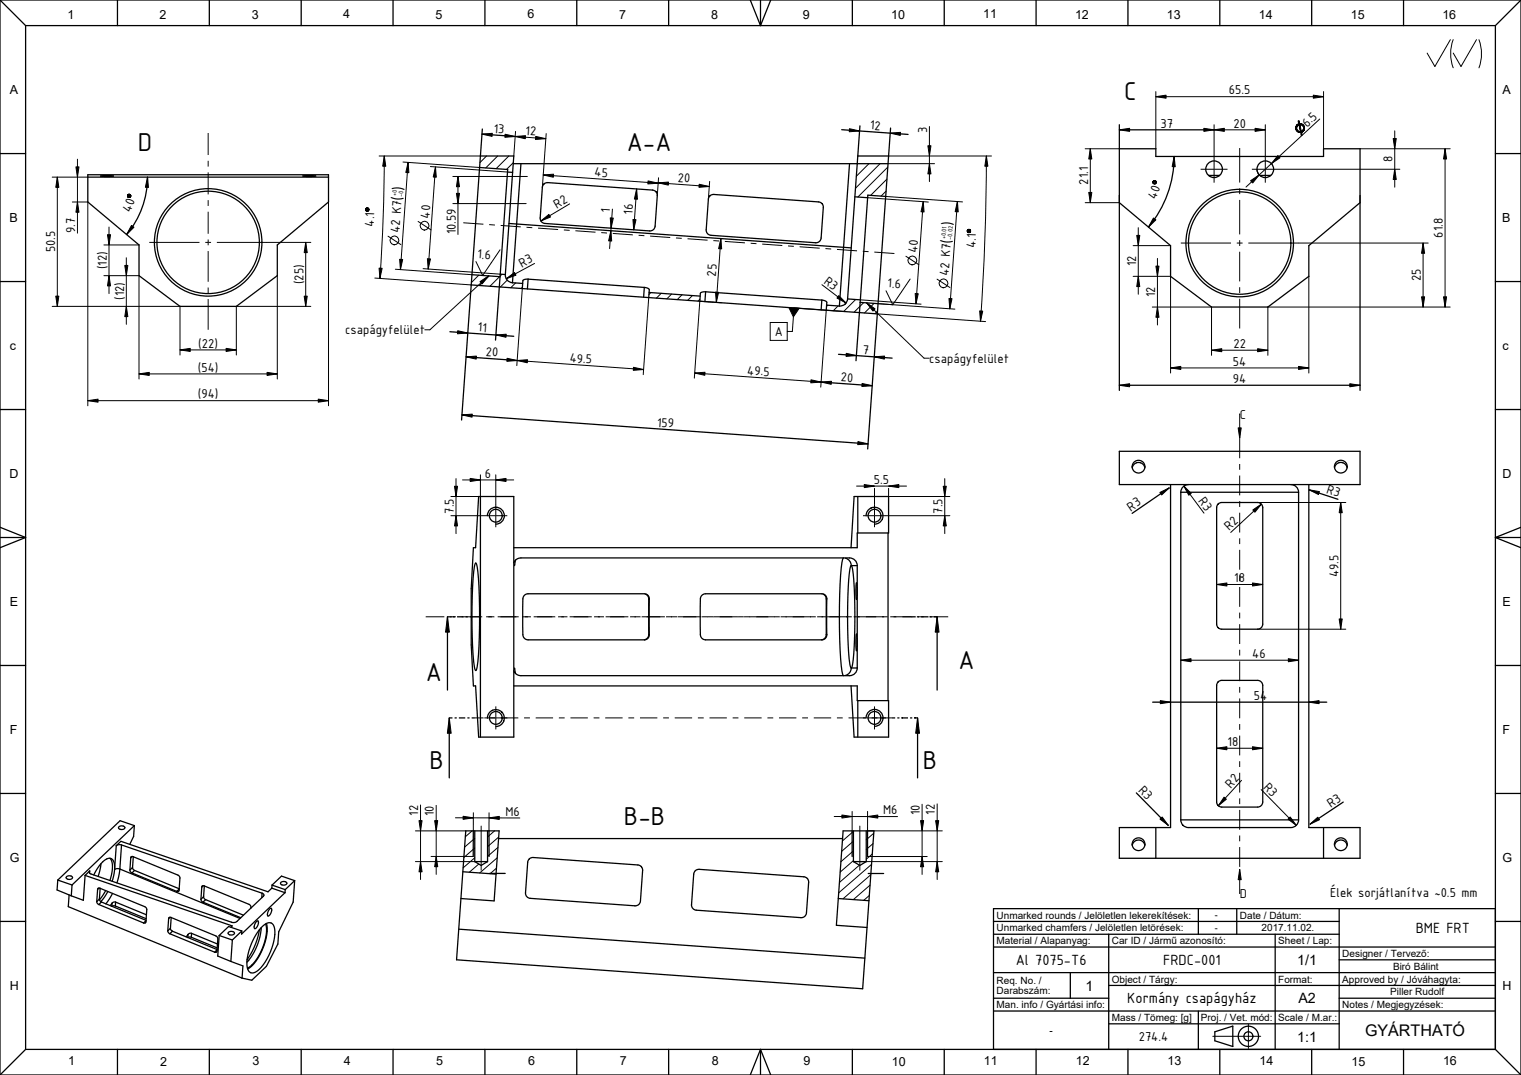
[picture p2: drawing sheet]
<svg xmlns="http://www.w3.org/2000/svg" width="594mm" height="420mm" viewBox="0 0 594 420" stroke-linecap="round" stroke-linejoin="round" font-family="sans-serif">
<defs><g id="words">
<g font-size="10.9">
<text x="439.1" y="39">C</text>
<text x="53.9" y="59.1">D</text>
<text x="244.8" y="59">A-A</text>
<text x="374.3" y="261.2">A</text>
<text x="166.3" y="266.1">A</text>
<text x="167.8" y="300.4">B</text>
<text x="360.4" y="300.4">B</text>
<text x="243.7" y="322.3">B-B</text>
</g>
<g font-size="6.5">
<text x="157.2" y="78.6" transform="rotate(-86 157.2 78.6)">( )</text>
<text x="372.2" y="88.3" transform="rotate(-86 372.2 88.3)">)</text>
<text x="371.7" y="95.4" transform="rotate(-86 371.7 95.4)">(</text>
</g>
<text font-size="6.3" x="533.1" y="404.8">GYÁRTHATÓ</text>
<g font-size="6.2">
<text x="552.9" y="364.5">BME FRT</text>
<text x="396.7" y="377">Al 7075-T6</text>
<text x="454.3" y="377">FRDC-001</text>
<text x="440.2" y="392">Kormány csapágyház</text>
</g>
<g font-size="5.6">
<text x="506.6" y="377">1/1</text>
<text x="423.9" y="387">1</text>
<text x="507.1" y="392">A2</text>
<text x="506.6" y="407">1:1</text>
</g>
<g font-size="5.4">
<text x="479.9" y="36.9">65.5</text>
<text x="192.7" y="51.8" transform="rotate(4 192.7 51.8)">13</text>
<text x="205.2" y="52.7" transform="rotate(4 205.2 52.7)">12</text>
<text x="339.6" y="50.6" transform="rotate(4 339.6 50.6)">12</text>
<text x="362.1" y="51.9" transform="rotate(-90 362.1 51.9)">3</text>
<text x="453.2" y="49.9">37</text>
<text x="481.7" y="49.9">20</text>
<text x="510.4" y="49.9" transform="rotate(-43 510.4 49.9)">6.5</text>
<text x="543.8" y="63.3" transform="rotate(-90 543.8 63.3)">8</text>
<text x="232" y="68.9" transform="rotate(4 232 68.9)">45</text>
<text x="264.6" y="71.1" transform="rotate(4 264.6 71.1)">20</text>
<text x="424.9" y="72.2" transform="rotate(-90 424.9 72.2)">21.1</text>
<text x="451.4" y="78" transform="rotate(-70 451.4 78)">40</text>
<text x="51" y="83.3" transform="rotate(-70 51 83.3)">40</text>
<text x="217.5" y="81.6" transform="rotate(-31 217.5 81.6)">R2</text>
<text x="238.2" y="83.4" transform="rotate(-86 238.2 83.4)">1</text>
<text x="247" y="83.8" transform="rotate(-86 247 83.8)">16</text>
<text x="146" y="88.5" transform="rotate(-88 146 88.5)">4.1</text>
<text x="167.8" y="85.4" transform="rotate(-86 167.8 85.4)">40</text>
<text x="29.4" y="91.1" transform="rotate(-90 29.4 91.1)">9.7</text>
<text x="156" y="91.1" transform="rotate(-86 156 91.1)">42 K7</text>
<text x="178" y="91.6" transform="rotate(-90 178 91.6)">10.59</text>
<text x="563.5" y="92.9" transform="rotate(-90 563.5 92.9)">61.8</text>
<text x="21.5" y="98.6" transform="rotate(-90 21.5 98.6)">50.5</text>
<text x="186.4" y="100.9" transform="rotate(4 186.4 100.9)">1.6</text>
<text x="358.2" y="99" transform="rotate(-86 358.2 99)">40</text>
<text x="381" y="96.9" transform="rotate(-88 381 96.9)">4.1</text>
<text x="41.7" y="105.2" transform="rotate(-90 41.7 105.2)">(12)</text>
<text x="203.7" y="104.6" transform="rotate(-28 203.7 104.6)">R3</text>
<text x="370.4" y="107.9" transform="rotate(-86 370.4 107.9)">42 K7</text>
<text x="443.7" y="104.1" transform="rotate(-90 443.7 104.1)">12</text>
<text x="118.5" y="111.1" transform="rotate(-90 118.5 111.1)">(25)</text>
<text x="279.6" y="108.1" transform="rotate(-86 279.6 108.1)">25</text>
<text x="321.5" y="110.5" transform="rotate(37 321.5 110.5)">R3</text>
<text x="346.5" y="112.3" transform="rotate(4 346.5 112.3)">1.6</text>
<text x="554.9" y="109.9" transform="rotate(-90 554.9 109.9)">25</text>
<text x="48.5" y="117.2" transform="rotate(-90 48.5 117.2)">(12)</text>
<text x="451.1" y="116.1" transform="rotate(-90 451.1 116.1)">12</text>
<text x="134.8" y="130.6">csapágyfelület</text>
<text x="186.5" y="129.5" transform="rotate(4 186.5 129.5)">11</text>
<text x="302.5" y="131.2">A</text>
<text x="77.4" y="135.8">(22)</text>
<text x="481.7" y="136">22</text>
<text x="189.6" y="139.1" transform="rotate(4 189.6 139.1)">20</text>
<text x="222.4" y="141.4" transform="rotate(4 222.4 141.4)">49.5</text>
<text x="336.8" y="138.2" transform="rotate(4 336.8 138.2)">7</text>
<text x="362.9" y="141.7">csapágyfelület</text>
<text x="481.5" y="142.9">54</text>
<text x="77.3" y="145.2">(54)</text>
<text x="291.7" y="146.3" transform="rotate(4 291.7 146.3)">49.5</text>
<text x="328.3" y="148.9" transform="rotate(4 328.3 148.9)">20</text>
<text x="481.5" y="149.6">94</text>
<text x="77.3" y="155.7">(94)</text>
<text x="256.5" y="166.7" transform="rotate(4 256.5 166.7)">159</text>
<text x="484.2" y="163.5">C</text>
<text x="189.4" y="186.6">6</text>
<text x="341.3" y="189">5.5</text>
<text x="467.8" y="195.8" transform="rotate(53 467.8 195.8)">R3</text>
<text x="517.8" y="192.6" transform="rotate(18 517.8 192.6)">R3</text>
<text x="177.2" y="200.7" transform="rotate(-90 177.2 200.7)">7.5</text>
<text x="368.1" y="200.7" transform="rotate(-90 368.1 200.7)">7.5</text>
<text x="441.6" y="199.9" transform="rotate(-34 441.6 199.9)">R3</text>
<text x="480" y="207.4" transform="rotate(-43 480 207.4)">R2</text>
<text x="482" y="227.5">18</text>
<text x="522.7" y="225.4" transform="rotate(-90 522.7 225.4)">49.5</text>
<text x="489" y="257.1">46</text>
<text x="489.6" y="273.5">54</text>
<text x="479.4" y="291.5">18</text>
<text x="444.4" y="309.2" transform="rotate(45 444.4 309.2)">R3</text>
<text x="480.7" y="308.2" transform="rotate(-48 480.7 308.2)">R2</text>
<text x="493.1" y="307.9" transform="rotate(46 493.1 307.9)">R3</text>
<text x="519.7" y="315.5" transform="rotate(-34 519.7 315.5)">R3</text>
<text x="163.4" y="318.7" transform="rotate(-90 163.4 318.7)">12</text>
<text x="169.5" y="318.9" transform="rotate(-90 169.5 318.9)">10</text>
<text x="197.4" y="318.7">M6</text>
<text x="344.9" y="318.2">M6</text>
<text x="359.2" y="318.4" transform="rotate(-90 359.2 318.4)">10</text>
<text x="365.1" y="318.3" transform="rotate(-90 365.1 318.3)">12</text>
<text x="484.2" y="350.8">D</text>
<text x="519.5" y="350.5">Élek sorjátlanítva ~0.5 mm</text>
<text x="444.7" y="406.8">274.4</text>
</g>
<g font-size="4.9">
<text x="26.3" y="7.3">1</text>
<text x="62.3" y="7.3">2</text>
<text x="98.3" y="7.2">3</text>
<text x="134" y="7.2">4</text>
<text x="170.1" y="7.3">5</text>
<text x="206" y="7.2">6</text>
<text x="241.8" y="7.3">7</text>
<text x="277.7" y="7.2">8</text>
<text x="313.6" y="7.2">9</text>
<text x="348" y="7.3">10</text>
<text x="384" y="7.2">11</text>
<text x="419.8" y="7.3">12</text>
<text x="455.7" y="7.3">13</text>
<text x="491.6" y="7.3">14</text>
<text x="527.5" y="7.3">15</text>
<text x="563.3" y="7.3">16</text>
<text x="3.8" y="36.9">A</text>
<text x="586.8" y="36.8">A</text>
<text x="3.6" y="86.9">B</text>
<text x="586.6" y="86.8">B</text>
<text x="3.8" y="136.8">c</text>
<text x="586.7" y="136.7">c</text>
<text x="3.8" y="186.7">D</text>
<text x="586.7" y="186.6">D</text>
<text x="3.8" y="236.7">E</text>
<text x="586.7" y="236.6">E</text>
<text x="3.8" y="286.7">F</text>
<text x="586.7" y="286.6">F</text>
<text x="3.8" y="336.7">G</text>
<text x="586.8" y="336.6">G</text>
<text x="3.8" y="386.8">H</text>
<text x="586.8" y="386.7">H</text>
<text x="26.6" y="416.3">1</text>
<text x="62.6" y="416.3">2</text>
<text x="98.6" y="416.2">3</text>
<text x="134.3" y="416.1">4</text>
<text x="170.3" y="416.3">5</text>
<text x="206.3" y="416.2">6</text>
<text x="242.1" y="416.3">7</text>
<text x="278" y="416.2">8</text>
<text x="313.8" y="416.2">9</text>
<text x="348.3" y="416.3">10</text>
<text x="384.3" y="416.2">11</text>
<text x="420.1" y="416.3">12</text>
<text x="456" y="416.3">13</text>
<text x="491.9" y="416.3">14</text>
<text x="527.8" y="416.3">15</text>
<text x="563.6" y="416.3">16</text>
</g>
<g font-size="3.9">
<text x="389.2" y="358.9">Unmarked rounds / Jelöletlen lekerekítések:</text>
<text x="484.2" y="358.9">Date / Dátum:</text>
<text x="389.2" y="363.9">Unmarked chamfers / Jelöletlen letörések:</text>
<text x="492.7" y="363.9">2017.11.02.</text>
<text x="389.2" y="368.9">Material / Alapanyag:</text>
<text x="434.2" y="368.9">Car ID / Jármű azonosító:</text>
<text x="499.2" y="368.9">Sheet / Lap:</text>
<text x="524.2" y="373.9">Designer / Tervező:</text>
<text x="434.2" y="383.9">Object / Tárgy:</text>
<text x="499.2" y="383.9">Format:</text>
<text x="524.2" y="383.9">Approved by / Jóváhagyta:</text>
<text x="544.1" y="378.9">Biró Bálint</text>
<text x="389.2" y="384.3">Req. No. /</text>
<text x="389.2" y="388.5">Darabszám:</text>
<text x="543" y="388.9">Piller Rudolf</text>
<text x="389.2" y="393.9">Man. info / Gyártási info:</text>
<text x="524.2" y="393.9">Notes / Megjegyzések:</text>
<text x="434.2" y="398.9">Mass / Tömeg: [g]</text>
<text x="469" y="398.9">Proj. / Vet. mód:</text>
<text x="499.2" y="398.9">Scale / M.ar.:</text>
<text x="409.8" y="403.9">-</text>
</g>
<g font-size="3.5">
<text x="474.4" y="358.8">-</text>
<text x="474.4" y="363.8">-</text>
</g>
<g font-size="2.7">
<text x="154.9" y="76.8" transform="rotate(-86 154.9 76.8)">+0</text>
<text x="157.4" y="76.9" transform="rotate(-86 157.4 76.9)">-0</text>
<text x="369.3" y="93.5" transform="rotate(-86 369.3 93.5)">+0.01</text>
<text x="371.8" y="93.7" transform="rotate(-86 371.8 93.7)">-0.02</text>
</g>
</g></defs>
<g fill="#000">
<path d="M187.5 110.1l3.3-2.3-2.5 3.1zM338.4 118.3l3.3 2.4-.8 .8zM483.5 167.2h1.2l-.6 4zM453 192.4l3.6-1.8-2.9 2.8zM511.3 191.4l4 .7-.4 1.1zM174.7 241l.8 6h-1.5zM366 241l.7 6h-1.5zM453.1 273.7l4 .6-4 .6zM511.1 274.3l4-.6v1.2zM175.5 280.5l.7 6h-1.5zM358.3 280.5l.8 6h-1.5zM453 320l.9-.8 2.3 3.3z"/>
<path d="M484.1 339.7l.6 4h-1.2zM511.6 322l3-2.7 .7 1z"/>
</g>
<g fill="none" stroke="#000" stroke-width=".39">
<path d="M566.4 15.5l-6 10.5-3.1-5.3M567.5 15.5a15.6 15.6 0 0 0 0 11M576.6 15.5l-6 10.5-3.1-5.3M577.6 15.5a15.6 15.6 0 0 1 0 11M190 60.9l-2.6 2.6M194.4 60.9l-4.7 4.7M198.7 60.9l-4.9 5M200.5 63.5l-2.7 2.7M335 63.9l-.2 .3M339.4 63.9l-5 5M343.7 63.9l-9.6 9.7M346 74.7l-1.9 1.9"/>
<path d="M346.4 70l-6.4 6.3M346.7 65.3l-11.7 11.7M187 107.5l-2.9 2.9M187.5 110.1l3.3-2.3-2.5 3.1zM190.8 107.8l-22.9 21.1h-2M191 107.8l-3.7 3.8M195.1 108.1l-3.8 3.7M196 107.2l-.7 .7M198.1 109.5l-2.7 2.6M201.3 110.5l-1.8 1.9M204 112.2l-.5 .5M254.2 114.3l-.8 .7"/>
<path d="M258.2 114.6l-1.8 1.9M262.3 114.9l-1.9 1.9M266.3 115.2l-1.8 1.9M270.4 115.5l-1.9 1.8M273.4 116.9l-.8 .7M323.2 119.2l-.4 .5M327.3 119.5l-1.9 1.9M334.2 117l-4.7 4.7M337.3 118.2l-3.8 3.8M338.4 118.3l3.3 2.4-.8 .8zM338.4 118.3l22.5 21.6h2M341.4 118.5l-3.8 3.8"/>
<path d="M342.7 121.5l-1 1.1M483.5 167.2h1.2l-.6 4zM484.1 161.8v9.4M484.1 161.8h.1M453 192.4l3.6-1.8-2.9 2.8zM511.3 191.4l4 .7-.4 1.1zM174.7 241l.8 6h-1.5zM184.7 241h3.6M190.7 241h2.4M195.5 241h7.1M205 241h2.3M209.7 241h7.2"/>
<path d="M219.2 241h2.4M224 241h7.1M233.5 241h2.4M238.3 241h7.1M247.8 241h2.3M252.5 241h7.2M262 241h2.4M266.8 241h7.1M276.3 241h2.4M281.1 241h7.1M290.6 241h2.4M295.3 241h7.2"/>
<path d="M304.8 241h2.4M309.6 241h7.1M319.1 241h2.4M323.9 241h7.1M333.4 241h2.4M338.1 241h7.2M347.7 241h2.3M352.4 241h3.6M366 241l.7 6h-1.5zM453.1 273.7l4 .6-4 .6zM511.1 274.3l4-.6v1.2zM175.5 280.5l.7 6h-1.5z"/>
<path d="M185.5 280.5h3.3M191.1 280.5h2.3M195.6 280.5h.1M195.6 280.5h6.8M204.7 280.5h2.2M209.2 280.5h6.8M218.3 280.5h2.2M222.8 280.5h6.8M231.8 280.5h2.3M236.4 280.5h6.7M245.4 280.5h2.3M249.9 280.5h6.8"/>
<path d="M259 280.5h2.2M263.5 280.5h6.8M272.6 280.5h2.2M277.1 280.5h6.8M286.1 280.5h2.3M290.7 280.5h6.7M299.7 280.5h2.3M304.2 280.5h6.8M313.3 280.5h2.2M317.8 280.5h6.8M326.9 280.5h2.2M331.4 280.5h6.8"/>
<path d="M340.4 280.5h2.3M345 280.5h3.3M358.3 280.5l.8 6h-1.5zM184.4 324.6l-2.7 2.3M185.4 327.5l-4 3.5M185.4 331.3l-4.2 3.7M185.4 335.1l-4.5 4M187 337.6l-3.7 3.2M193.1 324.6l-2.7 2.4M193.9 339.2l-2.5 2.2M194.2 335.1l-6.9 6M194.5 331.1l-4.1 3.5"/>
<path d="M194.8 327l-4.4 3.8M333.3 324.8l-4.3 3.8M333.3 328.6l-4.6 4M333.3 332.4l-4.9 4.3M333.3 336.2l-5.2 4.5M335.6 338l-7.8 6.8M340.4 337.7l-12.9 11.1M340.7 333.7l-2.4 2M340.9 329.6l-2.6 2.3M341.2 325.6l-2.9 2.5M453 320l.9-.8 2.3 3.3zM484.1 339.7l.6 4h-1.2z"/>
<path d="M484.1 339.7v9.3M511.6 322l3-2.7 .7 1zM339.5 349.9l-2.2 1.9M339.8 345.8l-6.5 5.7M340.1 341.8l-10.9 9.4M484.1 349h.1M473.6 404.9h18.8M487.5 400.1v9.6"/>
</g>
<g fill="none" stroke="#000" stroke-width=".5">
<path d="M0 0v420M0 0l10 10M0 0h594M10 10v400M10 10h574M45.9 0v10M81.7 0v10M117.6 0v10M153.5 0v10M189.4 0v10M225.3 0v10M261.1 0v10"/>
<path d="M293 0l4 10M297 0v10M301 0l-4 10M332.9 0v10M368.8 0v10M404.6 0v10M440.5 0v10M476.4 0v10M512.3 0v10M548.1 0v10M584 10v400M594 0l-10 10"/>
<path d="M594 0v420M437.1 58.1h14.3v3h65.5v-3h14.2M0 60h10M34.3 78.9l20 16.8v12l16 12h22l16-12v-12l20-16.8M187.3 65.4l11 .8-3 41.9-11-.8M198.2 67.2l2 .2M331.8 63.9h15M333.9 76.9l4.9 .3M345.9 76.7l-7-.4-3 41.8 7 .5M437.1 79.2l20 16.8v12l16 12h22l16-12v-12l20-16.8M584 60h10M201.8 87.5l-1.7 23"/>
<path d="M329.4 96.6l-1.6 23M0 110h10M195.4 107.1l1.9 .2M197.3 107.3a3 3 0 0 0 2.8 3.2M197.3 107.3l3.4-46.4h-13.1l-3.6 50.4 158.6 11.3 4.4-61.7h-12l-4 55.9M200.1 110.5l4 .2M204.2 109.7l-.2 3M206.2 109.1l-.2 3.8M251.6 112.3l-.2 3.8M253.5 114.3l19.9 1.4M253.6 113.2l-.3 3.1M273.5 114.6l-.2 3.1"/>
<path d="M275.6 114l-.3 3.8M321 117.2l-.3 3.9M322.8 119.2l5 .4M322.9 118.1l-.2 3.1M331 116.8a3 3 0 0 1-3.2 2.8M331 116.8l5 .3M584 110h10M0 160h10M584 160h10M186.9 194l-1.2 20h-.8l-.9 16v22l.9 16h.8l1.2 20M333.6 194l-1.2 20M335 194v14.2"/>
<path d="M347 194v14.2h-12.2v5.8h-134.1M456.6 190.6l-14.5 10M457.1 189.3v134h-20M511.1 189.3v134h20M511.3 191.4l11.2 3.7M0 206l10 4M0 210h10M10 210l-10 4M331.8 218a3 3 0 0 1 3 3M346.8 208.2v65.5M584 210h10M584 210l10 4"/>
<path d="M594 206l-10 4M252.1 232.1l.9 .8 .3 1.1M253.3 234v14M253.3 234h.3M321.4 232.1l.9 .8 .4 1.1M322.7 234h.2M322.7 234v14M332.4 221h2.4M334.8 221v40M0 260h10M176 241h.1M176 241h-1.3v28.6"/>
<path d="M176.8 241h.9M178.5 241h2.5M181.8 241h.9M183.5 241h1.2M253.3 248l-.4 1.3-1.3 .7M253.3 248h.3M322.7 248l-.5 1.3-1.3 .7M322.7 248h.2M356 241h1.2M357.2 241h.1M358.1 241h.8M359.7 241h2.5"/>
<path d="M362.2 241h.1M363.1 241h.8M364.7 241h1.3v28.6M584 260h10M200.7 268h134.1v5.7h12.2v14.3M332.4 268l1.2 20M332.4 261h2.4M334.8 261a3 3 0 0 1-3 3M335 273.7v14.3M450.1 274.3h68M176.7 280.5h-1.2v23.4M177.5 280.5h.9"/>
<path d="M179.2 280.5h2.5M182.5 280.5h.9M184.2 280.5h1.3M348.3 280.5h1.3M350.4 280.5h.9M352.1 280.5h.1M352.1 280.5h2.5M355.4 280.5h.9M357.1 280.5h.1M357.1 280.5h1.2v23.4M0 310h10M443.8 309.8l12.4 12.7"/>
<path d="M524.6 313.4l-13 8.6M584 310h10M47.2 328.7l57.5 19.7 1.5-1.4M52.2 326.8l-1.5 3.1M185.4 336.6l2.5 1.5 2.5-1.5M185.4 324.6v12M185.4 336.6h5M190.4 324.6v12M194.7 327.6h134.4M333.3 336.6l2.5 1.5 2.5-1.5M333.3 324.6v12M333.3 336.6h5"/>
<path d="M338.3 324.6v12M437.1 335.3h94M451.4 323.3v12M461.1 320.3a3 3 0 0 0 3 3h40a3 3 0 0 0 3-3M516.9 323.3v12M0 360h10M27 349.6l-.3 4.6 67.8 27.9M27.8 350l4.7 1.7 .7-9.7 57.5 19.8-.6 .5M43.8 352.9l-.1 1.2M45 354l-1.3 .1M45 354l12.1 4.9M45.2 352.5l-.2 1.5"/>
<path d="M102.3 349l.7 .5-.1 .7-10.5 9.9-.9 .3-1.1-.1M106.2 347l5.1 1.8M106.2 345.8v1.2M106.2 345.8l5.2 1.8M109.9 342.3l-3.7 3.5M111.3 348.8l-17 16.1 .1-1.2M111.4 347.6l-.1 1.2M114.5 352.4l-5.7 11.7-.3 4.7-4.5 8.7-5.7 5.5-3.8-.9M115.1 344.1l-3.7 3.5M180 351.1l13 .9 1.9-27.4h-13l-3.6 50.4 158.6 11.3 4.4-61.7h-12l-2.7 36.9 12 .9M180.8 340.6l12.9 .9M327.4 351.1l12 .8"/>
<path d="M468 355v10M483 355v10M523 355v55M584 355h-196v55M584 360h10M73.4 365.1v1.2l1.3-.1M74.7 366.2l10.1 4.1M74.8 364.7l-.1 1.5M90.2 375.6l4.7 1.8-.4 4.7M94.4 363.7l-5.1-1.7-3.7 3.5M94.4 363.7l-3.7 3.6M179.2 363l158.6 11.3"/>
<path d="M388 370h196M388 365h135M388 360h135M433 365v45M498 365v45M523 375h61M388 395h196M388 390h45M388 380h196M418 380v10M433 385h151M468 395v15"/>
<path d="M523 390h61M0 420h594M10 410h574M10 410l-10 10M45.9 410v10M81.7 410v10M117.6 410v10M153.5 410v10M189.4 410v10M225.3 410v10M261.1 410v10M297 410l4 10"/>
<path d="M297 410v10M297 410l-4 10M332.9 410v10M368.8 410v10M404.6 410v10M433 400h90M440.5 410v10M474.4 403.1l7-2.2v8l-7-2.3zM476.4 410v10M512.3 410v10M548.1 410v10M584 410l10 10"/>
<circle cx="487.5" cy="404.9" r="4"/>
<circle cx="487.5" cy="404.9" r="1.76"/>
</g>
<!-- layer: 04_AXIS -->
<g fill="none" stroke="#000" stroke-width=".39">
<path d="M81.3 52v8.6M484.1 57.9v13.4M81.3 62.8v2.3M81.3 67.3v8.6M81.3 78.2v2.3M468.9 66.1h10.5M474.1 60.9v10.5M484.1 73.6v2.2M484.1 78.1v13.5M488.9 66.1h10.5M494.1 60.9v10.5M58.3 94.7h19.6"/>
<path d="M80.2 94.7h2.2M81.3 82.7v8.6M81.3 93.6v2.2M81.3 98.1v12M84.7 94.7h19.6M461.1 95h19.7M483 95h2.3M484.1 93.8v2.3M484.1 98.4v11.6M487.5 95h19.6M81.3 112.3v2.3M81.3 116.9v11.9"/>
<path d="M484.1 112.2v2.3M484.1 116.7v11.6M193.6 197v9M341.5 197v9M189.1 201.5h9M337 201.5h9M193.6 276v9M341.5 276v9M189.1 280.5h9M337 280.5h9M187.9 322.6v17.5M335.8 322.6v17.5"/>
</g>
<!-- layer: AXIS -->
<g fill="none" stroke="#000" stroke-width=".5">
<path d="M437.1 58.1v21.1M531.1 58.1v21.1M34.3 78.9v-10.6h94v10.6M34.3 69.2h94M39.3 68.8h5zM118.3 68.8h5zM331.8 63.9l-2.4 32.7 3 .2M472 68.5h4.3M492 68.5h4.3M204.2 109.7l.6-.5 1.4-.1 45.4 3.2 1.4 .3 .6 .6M273.5 114.6l.6-.4 1.5-.2 45.4 3.2 1.4 .4 .5 .5M437.1 176.3h94v13h-94z"/>
<path d="M186.9 194h13.8v94h-13.8M187.6 194v94M333.6 194h13.4M442.2 182.8a2.5 2.5 0 0 1 2.4-2.1 2.5 2.5 0 0 1 2.5 2.1M475.7 196.9l1.4-.6h14l1.5 .6 .5 1.4v46.1l-.9 1.2-1.1 .2h-14a2 2 0 0 1-2-2v-45.5zM521.2 182.7a2.5 2.5 0 0 1 2.4-2 2.5 2.5 0 0 1 2.5 2M329.4 218l-.3 .4a158.6 158.6 0 0 0-1.2 31.4l.6 10.3 .5 2.9 .4 1M330.2 218.1l1.4 .8 .6 1 .2 1.1M185.7 220.1l.4 .3a176.4 176.4 0 0 1 .5 38l-.5 3.2-.3 .4-.3-.4a176.4 176.4 0 0 1-.5-38.1zM204.8 232.6l1.4-.6h45.6a1.94 1.94 0 0 1 1.8 2v14.1a1.94 1.94 0 0 1-2 1.9h-45.4a2.06 2.06 0 0 1-2-2v-14zM274.1 232.6l1.5-.6h45.5a1.94 1.94 0 0 1 1.8 2v14.1a1.94 1.94 0 0 1-1.9 1.9h-45.5a2.06 2.06 0 0 1-2-2v-14zM332.4 221l.2 .1a106.2 106.2 0 0 1 1.2 23.8l-.2 8.2a20.5 20.5 0 0 1-1 7.8l-.2 .1"/>
<path d="M332.4 221l-.1 .1a106.2 106.2 0 0 0-1.3 23.8l.4 9.2a18.5 18.5 0 0 0 .9 6.8l.1 .1M334.5 227.7l.2 3.3-.2 3.2-.2-3.2zM334.5 247.7l.2 3.3-.2 3.2-.2-3.2zM332.4 261l-.2 1.1-.6 .9-1.4 .9M475.7 266.4l1.4-.6h14l1.5 .6 .5 1.4v46.1l-.9 1.2-1.1 .2h-14a2 2 0 0 1-2-2v-45.5zM333.6 288h13.4M39.4 337.4l-1.1 5M42.9 335.3l.3 .4a8.3 8.3 0 0 1 .2 6.8l-.5 1.5M46.4 323a1.29 1.29 0 0 1 1.4-.4 1.29 1.29 0 0 1 .9 1 1.3 1.3 0 0 1-1.3 .6 1.3 1.3 0 0 1-1.1-1zM52.5 322.6l-5.6-2-24.3 23.2M52.5 322.6l-24.4 23.2M52.5 322.6l-.3 4.2"/>
<path d="M437.1 323.3v12M442.2 330.3a2.5 2.5 0 0 1 2.4-2.1 2.5 2.5 0 0 1 2.5 2.1M461.1 320.3h46M521.2 330.3a2.5 2.5 0 0 1 2.4-2.1 2.5 2.5 0 0 1 2.5 2.1M531.1 323.3v12M22.6 343.8l-.3 3.9 5.5 2.3 .3-4.2M22.6 343.8l5.5 2M26 342.5a1.3 1.3 0 0 1 1.3-.4 1.3 1.3 0 0 1 1 1 1.3 1.3 0 0 1-1.3 .6 1.3 1.3 0 0 1-1.1-1zM41.3 348l-2.4 3.5M43 353.8l.3-.3a1.58 1.58 0 0 1 1.9-1l12 4.9M102.3 349l-.1 1.8M105.2 355.2l.7-.3a2.28 2.28 0 0 1-1.3 2.9 2.28 2.28 0 0 1 .6-2.6z"/>
<path d="M109.7 344.7a1.3 1.3 0 0 1 1.3-.4 1.3 1.3 0 0 1 1 1 1.3 1.3 0 0 1-1.3 .6 1.3 1.3 0 0 1-1.1-1zM109.9 342.3l5.2 1.8-.6 8.3M72.7 366l.3-.3a1.58 1.58 0 0 1 1.8-1l10.1 4.1M85.6 365.5l5.1 1.8-.5 8.3-5.2-2.1zM89.2 364.2a1.29 1.29 0 0 1 1.4-.4 1.29 1.29 0 0 1 .9 1 1.3 1.3 0 0 1-1.3 .6 1.3 1.3 0 0 1-1.1-1zM100.1 360.1l.6-.3a2.28 2.28 0 0 1-1.3 3 2.27 2.27 0 0 1 .7-2.7zM101.3 363.3a27.8 27.8 0 0 1-4.8 11.6M102 362.5a22 22 0 0 1-5.5 13.4l-.1 .1M102.6 361.8a2.62 2.62 0 0 1 4-.6l.6 1.4a21.4 21.4 0 0 1-6.8 16.8 2.25 2.25 0 0 1-2.7 .5 2.25 2.25 0 0 1-1.2-2.4 22 22 0 0 1 6.1-15.7zM103.7 361a14.2 14.2 0 0 1-1.4 9.9 13.5 13.5 0 0 1-5.1 7.1l-.6 .2M104.1 360.8v.3a15.4 15.4 0 0 1-1.7 10.2 15.9 15.9 0 0 1-5.7 7.3"/>
<circle cx="474.1" cy="66.1" r="3.3"/>
<circle cx="494.1" cy="66.1" r="3.3"/>
<circle cx="81.3" cy="94.7" r="20"/>
<circle cx="81.3" cy="94.7" r="21"/>
<circle cx="484.1" cy="95" r="21"/>
<circle cx="484.1" cy="95" r="20"/>
<circle cx="444.6" cy="182.3" r="2.5"/>
<circle cx="523.6" cy="182.3" r="2.5"/>
<circle cx="193.6" cy="201.5" r="2.5"/>
<circle cx="341.5" cy="201.5" r="2.5"/>
<circle cx="193.6" cy="280.5" r="2.5"/>
<circle cx="341.5" cy="280.5" r="2.5"/>
<circle cx="444.6" cy="329.8" r="2.5"/>
<circle cx="523.6" cy="329.8" r="2.5"/>
</g>
<g fill="none" stroke="#000" stroke-width=".39">
<path d="M180.9 87l7.9 .6M191 87.8l2.3 .1M195.5 88.1l7.9 .5M205.6 88.8l2.3 .2M210.1 89.1l7.9 .6M220.2 89.8l2.3 .2M224.7 90.2l7.9 .5M234.8 90.9l2.3 .1M239.3 91.2l7.8 .6M249.4 91.9l2.3 .2M253.9 92.2l7.8 .6M264 93l2.2 .1"/>
<path d="M268.5 93.3l7.8 .5M278.6 94l2.2 .2M283.1 94.3l7.8 .6M293.2 95l2.2 .2M297.7 95.4l7.8 .5M307.8 96.1l2.2 .1M312.3 96.4l7.8 .6M322.4 97.1l2.2 .2M326.9 97.4l7.8 .6M337 98.2l2.2 .1M341.5 98.5l7.8 .5"/>
</g>
<!-- layer: DEF_AXIS -->
<g fill="none" stroke="#000" stroke-width=".39">
<path d="M484.1 171.3v7.7M484.1 181.3v2.2M484.1 185.8v7.7M484.1 195.8v2.3M484.1 200.3v7.8M484.1 210.3v2.3M484.1 214.8v7.8M484.1 224.8v2.3M484.1 229.3v7.8M484.1 239.3v2.3M166.2 241h7.3M175.8 241h2.2"/>
<path d="M180.3 241h7.3M189.8 241h2.3M194.4 241h7.2M203.9 241h2.3M208.4 241h7.3M218 241h2.2M222.5 241h7.2M232 241h2.3M236.5 241h7.3M246.1 241h2.2M250.6 241h7.3M260.1 241h2.3"/>
<path d="M264.6 241h7.3M274.2 241h2.2M278.7 241h7.3M288.2 241h2.3M292.7 241h7.3M302.3 241h2.2M306.8 241h7.3M316.3 241h2.3M320.8 241h7.3M330.4 241h2.2M334.9 241h7.3M344.4 241h2.3"/>
<path d="M349 241h7.2M358.5 241h2.3M363 241h7.3M484.1 243.9v7.7M484.1 253.9v2.2M484.1 258.4v7.7M484.1 268.4v2.2M484.1 272.9v7.7M484.1 282.9v2.2M484.1 287.4v7.7M484.1 297.4v2.3M484.1 301.9v7.8"/>
<path d="M484.1 311.9v2.3M484.1 316.4v7.8M484.1 326.4v2.3M484.1 330.9v7.8"/>
</g>
<!-- layer: DIMS -->
<g fill="#000">
<path d="M451.4 37.8l4-.6v1.2zM512.9 37.2l4 .6-4 .6zM188.2 52.4l4.1-.3-.1 1.2zM197.2 52.4l4 .9-4 .3zM201.2 53.3l4-.3-.1 1.2zM209.2 53.3l4 .9-4.1 .3zM331.7 50.3l4 .9-4 .3zM347.7 52l4-.3-.1 1.2zM425.8 58.1l.6 4h-1.2zM437.1 50.7l4-.6v1.2zM474.1 50.7l4-.6v1.2zM470.1 50.1l4 .6-4 .6z"/>
<path d="M490.1 50.1l4 .6-4 .6zM506.5 49.5l-.5 .5zM506.4 49.8l-.4 .4zM506.4 50l-.3 .4zM506.4 50.3l-.3 .3zM506.2 49.3l1-.9zM506.4 50.5l-.2 .3zM506.3 49.1l.7-.6zM506.5 50.7l-.2 .3zM506 50.2l.4-.2-.3 .4zM506.4 50.2l-.3 .4zM506.1 50.4l.3-.2-.3 .4z"/>
<path d="M506.6 48.8l-.2 .1zM506.4 49.6l-.4 .6zM506 50l.4-.4-.4 .6zM506.1 50.6l.3-.1-.2 .3zM506.6 50.8l-.1 .4zM506.2 50.8l.3-.1-.2 .3zM506.6 49.3l-.6 .7zM506.9 51.1l-.3 .3zM506.3 51l.3-.2-.1 .4zM506 49.7l1.5-1.4zM506.7 49.2l-.7 .8zM506 49.7l.7-.5-.7 .8z"/>
<path d="M506.7 48.7l-.4 .4zM506.4 48.9l.3-.2-.4 .4zM506.7 51l-.1 .4zM506.5 51.2l.2-.2-.1 .4zM507 51.2l-.2 .3zM506.7 49.2l.8-.9zM506.8 49l.7-.7zM507.1 51.3l-.1 .3zM506.6 51.4l.4-.2zM506.3 49.1l.7-.6-.8 .8zM506.9 48.9l.6-.6zM506.8 51.5l.3-.2z"/>
<path d="M507.5 48.3l-.5 .6zM507.4 51.4l-.2 .3zM506.2 49.3l1-.9-1.1 1.2zM507.3 47.2l.2 1.1-.3 .1zM507.3 51.3l-.1 .4zM507 51.6l.3-.3zM506.9 47.3l.4-.1-.1 1.2zM507.5 48.3l-.4 .5zM507.5 48.3h.2l-.4 .4zM507.3 48.7l.4-.4zM507.6 51.4l-.2 .3zM507.2 48.4l.3-.1-1.4 1.3z"/>
<path d="M506.1 49.6l1.4-1.3-1.5 1.4zM507.2 51.7l.4-.3zM507.3 48.7h.3l.3 2.7zM507.7 51.4l-.1 .4zM507.4 51.7l.3-.3zM507.7 48.3h.2l-.3 .4zM507.9 48.3l-.3 .4zM507.9 48.3l.2 .1-.3 .3zM507.9 51.4l-.3 .4zM507.6 48.7l.6 2.7h-.3zM508.1 48.4h.2l-.4 .3zM508 51.8l1.4-1.2z"/>
<path d="M507.8 48.7l.3-.3zM508.3 51.7l.3 1.1-.4 .1zM507.9 51.4h.3l-.4 .4zM508.2 51.4l-.2 .4zM507.8 51.8l.4-.4zM508.3 48.4l-.2 .3zM508.3 48.4l.2 .1-.3 .3zM509.4 50.6l-1.1 1.1zM508 51.8l.3-.1-.1 1.2zM507.9 48.7l.4-.3zM508.3 51.3l-.3 .5zM508.5 48.5l.2 .1-.3 .2z"/>
<path d="M508.5 51.2l-.5 .6zM509.3 50.8l-.8 .8zM508.2 48.8l.3-.3zM508.7 48.6l.2 .1-.4 .2zM508 51.8l.7-.7zM508 51.8l.8-.9zM508.4 48.8l.3-.2zM508.9 48.7l-.1 .4zM508.6 51.5l.6-.5zM508.8 50.9l.6-.6zM508.5 48.9l.4-.2zM509 48.9l.2 .2-.3 .1z"/>
<path d="M509.2 51l-.4 .4zM509.2 51l-.3 .3zM509.5 50.1l-.6 .7zM509.2 49.1l.1 .2-.3 .1zM508.8 49.1l.2-.2zM509.3 49.3l-.2 .3zM509.5 49.9l-.4 .6zM509.4 49.7l-.3 .4zM509.4 49.5l-.3 .4zM508.9 49.2l.3-.1zM508.5 51.6l.7-.6zM509 49.4l.3-.1z"/>
<path d="M508.3 51.7l1-.9zM509.1 49.6l.3-.1zM509.1 49.9l.3-.2zM508.9 50.8l.5-.5zM509.1 50.1l.4-.2zM509.1 50.5l.4-.4zM544.1 54.1h1.2l-.6 4zM564.3 58.1l.6 4h-1.2zM22.4 69.2l.6 4h-1.2zM29.6 65.2h1.2l-.6 4zM30.2 78.9l.6 4h-1.2zM49.9 76.2l-.1 .3z"/>
<path d="M50 76l-.2 .6zM50 76l-.2 .8zM50.2 75.9l-.4 .9zM49.9 76.2l-.1 .4zM50 76.5l-.1 .4zM50.1 76.8v.3zM50.1 76.4l-.2 .5zM50.1 76.6v.5zM50.1 76.7v.4zM50.2 75.9l-.1 .5zM50.2 75.9l-.1 .4zM50.2 75.9v.3z"/>
<path d="M50.2 76.9v.3zM50.3 76.9l.1 .3zM50.3 75.9l-.1 .3zM50.3 75.9v.3zM50.3 75.9l.1 .2zM50.4 76.9v.3zM50.5 75.9l-.1 .2zM50.5 76.9l.1 .3zM50.5 76.9l-.1 .3zM50.6 76.9v.3zM50.5 75.9l.1 .3zM50.7 75.9v.3z"/>
<path d="M50.7 76.8v.3zM50.7 76.8l-.1 .4zM50.9 76.1l-.2 1zM50.8 76.7l-.1 .4zM50.8 76v.4zM50.8 76.6l-.1 .5zM50.8 76v.5zM50.8 76l-.1 .3zM51 76.3l-.1 .7zM50.9 76.1l-.1 .5zM51 76.3l-.3 .8zM51.1 76.4l-.1 .5z"/>
<path d="M51.1 76.4l-.1 .3zM51.1 76.4l-.2 .6zM57.6 69.2l.4 4h-1.2zM150.1 60.9l.6 4h-1.2zM159.4 63.5l.3 4-1.2-.1zM170.1 65.2l.3 4h-1.2zM178.9 68.9l.6 4h-1.2zM178.3 75.5h1.2l-.6 4zM212.2 68.4l4-.3-.1 1.1zM248.6 73.8l.3 4.1-1.2-.1zM253.1 70.7l3.9 .9-4 .3zM257 71.4l4.1-.3-.1 1.2z"/>
<path d="M273 72l4 .9-4 .3zM360.6 78.8l.3 4-1.2-.1zM363 63.9l.6 4h-1.2zM362.4 56.9h1.2l-.6 4zM373.9 78.7l.3 4.1-1.2-.1zM385.2 60.9l.6 4h-1.2zM425.2 75.2h1.2l-.6 4zM450.3 70.8l-.1 .3zM450.5 70.7l-.2 .6zM450.5 70.7l-.2 .8zM450.6 70.6l-.3 .9zM450.3 70.8v.5z"/>
<path d="M450.5 71.2l-.1 .4zM450.5 71.1l-.1 .5zM450.6 71.5l-.1 .2zM450.5 71.3v.4zM450.5 71.4v.3zM450.6 70.6l-.1 .5zM450.6 70.6v.4zM450.6 70.6v.3zM450.7 71.5v.3zM450.8 71.6v.3zM450.8 70.6l-.2 .3zM450.8 70.6l-.1 .2z"/>
<path d="M450.8 70.6v.2zM450.9 71.6l-.1 .3zM450.9 70.6l-.1 .2zM451 71.6v.2zM451 71.6l-.2 .3zM451.1 71.6l-.1 .2zM450.9 70.6l.1 .2zM451.1 70.6v.3zM451.1 71.5l.1 .3zM451.1 71.5l-.1 .3zM451.4 70.8l-.2 1zM451.3 71.3l-.1 .5z"/>
<path d="M451.3 70.7v.3zM451.3 71.2l-.1 .6zM451.3 70.7v.4zM451.3 70.7l-.1 .3zM451.5 70.9l-.2 .8zM451.4 70.8l-.1 .4zM451.5 70.9l-.3 .9zM451.5 71.1l-.1 .5zM451.5 71.1v.3zM451.5 71.1l-.2 .6zM458.5 61.1l.5 4.1-1.2-.1zM488.4 70.6l3.4-2.3-2.6 3.2z"/>
<path d="M499.1 60.8l.8 .9-3.4 2.2zM544.7 66.1l.6 4h-1.2zM42 91.7h1.2l-.6 4zM51.4 88.1l.9 .7-2.9 2.8zM119.4 94.7l.6 4h-1.2zM142.8 81.7v.3zM142.8 81.7v.5zM142.9 81.5l-.1 .7zM142.9 81.5v.8zM143 81.4l-.1 .9zM143 81.9l.1 .5zM143 81.4v.5z"/>
<path d="M143 82l.1 .4zM143.1 82.1l.1 .4zM143 81.4v.4zM143 81.4l.1 .3zM143.1 81.3v.4zM143.2 82.2v.3zM143.1 81.3v.3zM143.1 81.3l.1 .2zM143.3 81.3l-.1 .2zM143.3 82.3l.1 .2zM143.4 82.3l.2 .2zM143.3 81.3l.1 .2z"/>
<path d="M143.4 81.2l.1 .3zM143.5 82.3l.1 .2zM143.6 82.2l.1 .2zM143.6 82.2v.3zM143.6 81.3v.2zM143.6 81.3l.1 .3zM143.7 82.1v.3zM143.8 82l.1 .3zM143.6 81.3l.2 .4zM143.8 81.3v.5zM143.8 81.9l.1 .4zM143.8 81.8l.1 .5z"/>
<path d="M143.8 81.3l.1 1zM143.9 81.4v.9zM143.9 81.4l.1 .8zM144 81.6v.6zM144 81.6v.5zM144 81.6l.1 .3zM211.2 86.3l3.2-2.5 .6 1zM238.6 90.1l.3 4.1-1.2-.1zM238.3 85.1l1.2 .1-.9 3.9zM247.2 85.7l1.2 .1-.9 4zM281.5 93.2l.3 4h-1.2zM377.8 90.1v.3z"/>
<path d="M377.8 90.1v.5zM377.9 89.9l-.1 .7zM377.9 89.9v.8zM378 89.8l-.1 .9zM378 90.2l.1 .6zM378 89.8v.4zM378 90.3l.1 .5zM378.1 90.4l.1 .5zM378 89.8v.3zM378 89.8l.1 .3zM378.1 89.7v.4zM378.1 90.5l.1 .4z"/>
<path d="M378.2 90.6v.3zM378.1 89.7v.3zM378.1 89.7l.1 .2zM378.2 89.6v.3zM378.3 90.6l.1 .3zM378.4 90.6l.2 .3zM378.2 89.6l.2 .3zM378.4 89.6l.1 .3zM378.5 90.6l.1 .3zM378.6 90.6l.1 .2zM378.6 90.6v.3zM378.6 89.6v.3z"/>
<path d="M378.6 89.6l.1 .4zM378.7 90.5v.3zM378.8 90.4v.3zM378.6 89.6l.1 .5zM378.8 89.7v.5zM378.8 90.3v.4zM378.8 90.2v.5zM378.8 89.7v1zM378.9 89.8l-.1 .9zM378.9 89.8l.1 .8zM379 90v.6zM379 90v.4z"/>
<path d="M379 90v.3zM443.9 92h1.2l-.6 4zM450.5 85.2l.9 .7-2.9 2.8zM555.8 95l.6 4h-1.2zM21.8 115.7h1.2l-.6 4zM42.6 107.7l.6 4h-1.2zM49.3 119.7l.6 4h-1.2zM48.7 103.7h1.2l-.6 4zM118.8 115.7h1.2l-.6 4zM148 104.7l1.2 .1-.8 4zM156.1 101.3l1.2 .1-.9 3.9zM166.9 101.1l1.2 .1-.9 3.9z"/>
<path d="M197.7 108.9l3.2-2.4 .6 1zM279.4 114.1l1.2 .1-.9 3.9zM327.6 115.5l2.8 2.9-3.5-1.9zM357.4 114.7h1.2l-.9 4zM444.5 108l.6 4h-1.2zM452 120l.6 4h-1.2zM451.4 104h1.2l-.6 4zM555.2 116h1.2l-.6 4zM563.7 116h1.2l-.6 4zM70.3 136.7l4-.6v1.2zM88.3 136.1l4 .6-4 .6zM182 139.4l4.1-.3-.1 1.2z"/>
<path d="M178.7 129.2l4 .9-4 .3zM193.7 130.9l4-.3-.1 1.2zM330.5 138l3.9 .9-4 .3zM341.4 139.4l4.1-.3-.1 1.2zM370.6 116.6l1.2 .1-.9 3.9zM382.6 121.5l1.2 .1-.9 3.9zM473.1 136.8l4-.6v1.2zM491.1 136.2l4 .6-4 .6zM34.3 156.5l4-.6v1.2zM54.3 146.1l4-.6v1.2zM104.3 145.5l4 .6-4 .6zM124.3 155.9l4 .6-4 .6z"/>
<path d="M198 140l4 .9-4.1 .3zM202 140.9l4-.4-.1 1.2zM247.4 143.5l3.9 .9-4 .3zM271.3 145.7l4-.3-.1 1.2zM320.7 149.3l4-.3-.1 1.2zM316.7 148.4l4 .9-4.1 .3zM336.7 149.8l3.9 .9-4 .3zM437.1 150.5l4-.6v1.2zM457.1 143.7l4-.6v1.2zM507.1 143.1l4 .6-4 .6zM527.1 149.9l4 .6-4 .6zM180.4 162.1l4-.3v1.2z"/>
<path d="M335.1 172.5l3.9 .9-4 .3zM177.5 190h1.2l-.6 4zM183.6 186.9l4 .6-4 .6zM193.6 187.5l4-.6v1.2zM337.5 189.3l4 .6-4 .6zM347 189.9l4-.6v1.2zM368.4 190h1.2l-.6 4zM462.4 189.9l2.8 2.9-.9 .7zM489.3 199.2l3.3-2.2-2.5 3.1zM523.6 196.3l.6 4h-1.2zM178.1 201.5l.6 4h-1.2zM369 201.5l.6 4h-1.2z"/>
<path d="M475.1 228.4l4-.6v1.2zM489.1 227.8l4 .6-4 .6zM461.1 257.9l4-.6v1.2zM503.1 257.3l4 .6-4 .6zM523 241.8h1.2l-.6 4zM475.1 292.3l4-.6v1.2zM489.1 291.7l4 .6-4 .6zM180.9 318.9l4 .6-4 .6zM191 319.5l4-.5v1.2zM328.8 318.4l4 .6-4 .6zM338.8 319l4-.6v1.2zM478 311.4l.9 .9-3.1 2.5z"/>
<path d="M163.6 320.6h1.2l-.6 4zM164.2 336.6l.6 4h-1.2zM169.7 320.6h1.2l-.6 4zM170.3 334.6l.6 4h-1.2zM359.5 320.6h1.2l-.6 4zM360.1 334.6l.6 4h-1.2zM365.4 320.6h1.2l-.6 4zM366 336.6l.6 4h-1.2zM503 320l.9-.8 2.3 3.3z"/>
</g>
<g fill="none" stroke="#000" stroke-width=".39">
<path d="M451.4 37.8l4-.6v1.2zM451.4 35.8v22.3M451.4 37.8h65.5M512.9 37.2l4 .6-4 .6zM516.9 35.8v22.3M188.2 52.4l4.1-.3-.1 1.2zM197.2 52.4l4 .9-4 .3zM201.2 53.3l4-.3-.1 1.2zM201.2 53.3l12 .9M201.3 51.3l-.6 9.6M209.2 53.3l4 .9-4.1 .3zM213.3 52.2l-1.5 21"/>
<path d="M331.7 50.3l4 .9-4 .3zM347.7 52l4-.3-.1 1.2zM362.4 56.9h1.2l-.6 4zM363 49.4v21.5M423.8 58.1h13.3M425.8 58.1l.6 4h-1.2zM425.8 58.1v21.1M437.1 50.7l4-.6v1.2zM470.1 50.1l4 .6-4 .6zM474.1 50.7l4-.6v1.2zM474.1 48.7v12.2M474.1 50.7h20"/>
<path d="M490.1 50.1l4 .6-4 .6zM494.1 48.7v12.2M506 50l.4-.4-.4 .6zM506 49.7l1.5-1.4zM506 49.7l.7-.5-.7 .8zM506 50.2l.4-.2-.3 .4zM506.1 50.4l.3-.2-.3 .4zM506.1 49.6l1.4-1.3-1.5 1.4zM506.1 50.6l.3-.1-.2 .3zM506.2 49.3l1-.9zM506.2 49.3l1-.9-1.1 1.2zM506.2 50.8l.3-.1-.2 .3z"/>
<path d="M506.3 49.1l.7-.6zM506.3 49.1l.7-.6-.8 .8zM506.3 51l.3-.2-.1 .4zM506.4 50l-.3 .4zM506.4 49.8l-.4 .4zM506.4 50.2l-.3 .4zM506.4 48.9l.3-.2-.4 .4zM506.4 50.3l-.3 .3zM506.4 49.6l-.4 .6zM506.4 50.5l-.2 .3zM506.5 51.2l.2-.2-.1 .4zM506.5 49.5l-.5 .5z"/>
<path d="M506.5 50.7l-.2 .3zM506.6 48.8l-.2 .1zM506.6 49.3l-.6 .7zM506.6 51.4l.4-.2zM506.6 50.8l-.1 .4zM506.7 49.2l.8-.9zM506.7 49.2l-.7 .8zM506.7 48.7l-.4 .4zM506.7 51l-.1 .4zM506.8 51.5l.3-.2zM506.8 49l.7-.7zM506.9 51.1l-.3 .3z"/>
<path d="M506.9 48.9l.6-.6zM506.9 47.3l.4-.1-.1 1.2zM507 51.6l.3-.3zM507 51.2l-.2 .3zM507.1 51.3l-.1 .3zM507.2 51.7l.4-.3zM507.2 48.4l.3-.1-1.4 1.3zM507.3 51.3l-.1 .4zM507.3 47.2l.2 1.1-.3 .1zM507.3 48.7l.4-.4zM507.3 48.7h.3l.3 2.7zM507.4 51.7l.3-.3z"/>
<path d="M507.4 51.4l-.2 .3zM507.5 48.3l-.5 .6zM507.5 48.3l-.4 .5zM507.5 48.3h.2l-.4 .4zM507.6 51.4l-.2 .3zM507.6 48.7l.6 2.7h-.3zM507.7 51.4l-.1 .4zM507.7 48.3h.2l-.3 .4zM507.8 48.7l.3-.3zM507.8 51.8l.4-.4zM507.9 51.4l-.3 .4zM507.9 51.4h.3l-.4 .4z"/>
<path d="M507.9 48.7l.4-.3zM507.9 48.3l-.3 .4zM507.9 48.3l.2 .1-.3 .3zM508 51.8l.8-.9zM508 51.8l.7-.7zM508 51.8l1.4-1.2zM508 51.8l.3-.1-.1 1.2zM508.1 48.4h.2l-.4 .3zM508.2 51.4l-.2 .4zM508.2 48.8l.3-.3zM508.3 51.7l1-.9zM508.3 51.7l.3 1.1-.4 .1z"/>
<path d="M508.3 48.4l-.2 .3zM508.3 48.4l.2 .1-.3 .3zM508.3 51.3l-.3 .5zM508.4 48.8l.3-.2zM508.5 51.2l-.5 .6zM508.5 51.6l.7-.6zM508.5 48.5l.2 .1-.3 .2zM508.5 48.9l.4-.2zM508.6 51.5l.6-.5zM508.7 48.6l.2 .1-.4 .2zM508.8 49.1l.2-.2zM508.8 50.9l.6-.6z"/>
<path d="M508.9 48.7l-.1 .4zM508.9 49.2l.3-.1zM508.9 50.8l.5-.5zM509 49.4l.3-.1zM509 48.9l.2 .2-.3 .1zM509.1 49.6l.3-.1zM509.1 50.5l.4-.4zM509.1 50.1l.4-.2zM509.1 49.9l.3-.2zM509.2 49.1l.1 .2-.3 .1zM509.2 51l-.4 .4zM509.2 51l-.3 .3z"/>
<path d="M509.3 49.3l-.2 .3zM509.3 50.8l-.8 .8zM509.4 49.5l-.3 .4zM509.4 50.6l-1.1 1.1zM509.4 49.7l-.3 .4zM509.5 49.9l-.4 .6zM509.5 50.1l-.6 .7zM515.4 46.5l-28.8 26.6M531.1 58.1h35.2M544.1 54.1h1.2l-.6 4zM544.7 51.1v22M564.3 58.1l.6 4h-1.2z"/>
<path d="M564.3 58.1v61.9M20.4 69.2h13.9M22.4 69.2l.6 4h-1.2zM22.4 69.2v50.5M28.2 78.9h6.1v79.6M29.6 65.2h1.2l-.6 4zM30.2 78.9l.6 4h-1.2zM30.2 62.2v28.9M49.9 76.2l-.1 .3zM49.9 76.2l-.1 .4zM50 76l-.2 .6zM50 76l-.2 .8z"/>
<path d="M50 76.5l-.1 .4zM50.1 76.4l-.2 .5zM50.1 76.6v.5zM50.1 76.7v.4zM50.1 76.8v.3zM50.2 75.9l-.4 .9zM50.2 75.9l-.1 .5zM50.2 75.9l-.1 .4zM50.2 75.9v.3zM50.2 76.9v.3zM50.3 76.9l.1 .3zM50.3 75.9l-.1 .3z"/>
<path d="M50.3 75.9v.3zM50.3 75.9l.1 .2zM50.4 76.9v.3zM50.5 75.9l-.1 .2zM50.5 75.9l.1 .3zM50.5 76.9l.1 .3zM50.5 76.9l-.1 .3zM50.6 76.9v.3zM50.7 75.9v.3zM50.7 76.8v.3zM50.7 76.8l-.1 .4zM50.8 76.7l-.1 .4z"/>
<path d="M50.8 76l-.1 .3zM50.8 76v.4zM50.8 76v.5zM50.8 76.6l-.1 .5zM50.9 76.1l-.1 .5zM50.9 76.1l-.2 1zM51 76.3l-.3 .8zM51 76.3l-.1 .7zM51.1 76.4l-.2 .6zM51.1 76.4l-.1 .5zM51.1 76.4l-.1 .3zM57.6 69.2l.4 4h-1.2z"/>
<path d="M128.3 78.9v79.6M148.1 60.9h39.5M150.1 60.9l.6 4h-1.2zM150.1 60.9l-.5 25.1-1.2 22.8M157.4 63.3l29.9 2.1M159.4 63.5l.3 4-1.2-.1zM159.4 63.5l-3 41.8M168.1 65.1l30.1 2.1M170.1 65.2l.3 4h-1.2zM170.1 65.2l-2.9 39.9M176.9 79.5h28.6M176.9 68.9h29.1"/>
<path d="M178.3 75.5h1.2l-.6 4zM178.9 68.9l.6 4h-1.2zM178.9 68.9v22.7M212.2 68.4l4-.3-.1 1.1zM212.2 68.4l44.8 3.2M222.5 79.7l-11.3 6.6M248.6 73.8l.3 4.1-1.2-.1zM248.6 73.8l-1.1 16M253.1 70.7l3.9 .9-4 .3zM257 71.4l4.1-.3-.1 1.2zM257 71.4l20 1.5M257.2 69.4l-.5 7"/>
<path d="M273 72l4 .9-4 .3zM277.1 70.9l-.5 6.9M338.8 77.2l23.8 1.7M345.9 76.7l30 2.2M346.8 63.9h18.2M347 60.9h40.2M360.6 78.8l.3 4-1.2-.1zM360.6 78.8l-2.9 39.9M363 63.9l.6 4h-1.2zM373.9 78.7l.3 4.1-1.2-.1zM373.9 78.7l-3 41.9M385.2 60.9l.6 4h-1.2z"/>
<path d="M385.2 60.9l-.6 32.3-1.7 32.3M423.8 79.2h13.3M425.2 75.2h1.2l-.6 4zM450.3 70.8l-.1 .3zM450.3 70.8v.5zM450.5 70.7l-.2 .6zM450.5 70.7l-.2 .8zM450.5 71.2l-.1 .4zM450.5 71.1l-.1 .5zM450.5 71.3v.4zM450.5 71.4v.3zM450.6 71.5l-.1 .2z"/>
<path d="M450.6 70.6l-.3 .9zM450.6 70.6l-.1 .5zM450.6 70.6v.4zM450.6 70.6v.3zM450.7 71.5v.3zM450.8 71.6v.3zM450.8 70.6l-.2 .3zM450.8 70.6l-.1 .2zM450.8 70.6v.2zM450.9 71.6l-.1 .3zM450.9 70.6l-.1 .2zM450.9 70.6l.1 .2z"/>
<path d="M451 71.6v.2zM451 71.6l-.2 .3zM451.1 71.6l-.1 .2zM451.1 70.6v.3zM451.1 71.5l.1 .3zM451.1 71.5l-.1 .3zM451.3 71.3l-.1 .5zM451.3 70.7l-.1 .3zM451.3 70.7v.3zM451.3 70.7v.4zM451.3 71.2l-.1 .6zM451.4 70.8l-.1 .4z"/>
<path d="M451.4 70.8l-.2 1zM451.5 70.9l-.3 .9zM451.5 70.9l-.2 .8zM451.5 71.1l-.2 .6zM451.5 71.1l-.1 .5zM451.5 71.1v.3zM458.5 61.1l.5 4.1-1.2-.1zM488.4 70.6l3.4-2.3-2.6 3.2zM490.9 66.1l.3 1.4 .6 .8M499.1 60.8l.8 .9-3.4 2.2zM499.4 66.1h47.3M544.7 66.1l.6 4h-1.2z"/>
<path d="M40.6 95.7h13.7M42 91.7h1.2l-.6 4zM42.6 88.7v26M51.4 88.1l.9 .7-2.9 2.8zM104.3 94.7h17.1M119.4 94.7l.6 4h-1.2zM119.4 94.7v25M142.8 81.7v.3zM142.8 81.7v.5zM142.9 81.5l-.1 .7zM142.9 81.5v.8zM143 81.4l-.1 .9z"/>
<path d="M143 81.4v.5zM143 81.4v.4zM143 81.4l.1 .3zM143 81.9l.1 .5zM143 82l.1 .4zM143.1 82.1l.1 .4zM143.1 81.3v.4zM143.1 81.3v.3zM143.1 81.3l.1 .2zM143.2 82.2v.3zM143.3 81.3l-.1 .2zM143.3 81.3l.1 .2z"/>
<path d="M143.3 82.3l.1 .2zM143.4 82.3l.2 .2zM143.4 81.2l.1 .3zM143.5 82.3l.1 .2zM143.6 82.2l.1 .2zM143.6 82.2v.3zM143.6 81.3v.2zM143.6 81.3l.1 .3zM143.6 81.3l.2 .4zM143.7 82.1v.3zM143.8 81.3v.5zM143.8 81.3l.1 1z"/>
<path d="M143.8 82l.1 .3zM143.8 81.9l.1 .4zM143.8 81.8l.1 .5zM143.9 81.4v.9zM143.9 81.4l.1 .8zM144 81.6v.6zM144 81.6v.5zM144 81.6l.1 .3zM151.5 92.3l5.1 3.3M163.3 86.5l5 3.3M211.2 86.3l3.2-2.5 .6 1zM238.3 85.1l1.2 .1-.9 3.9z"/>
<path d="M238.6 90.1l.3 4.1-1.2-.1zM239.2 81.7l-1.1 15.4M247.2 85.7l1.2 .1-.9 4zM281.5 93.2l.3 4h-1.2zM281.5 93.2l-1.8 24.9M377.8 90.1v.3zM377.8 90.1v.5zM377.9 89.9l-.1 .7zM377.9 89.9v.8zM378 89.8l-.1 .9zM378 89.8v.4zM378 89.8v.3z"/>
<path d="M378 89.8l.1 .3zM378 90.2l.1 .6zM378 90.3l.1 .5zM378.1 90.4l.1 .5zM378.1 89.7v.4zM378.1 89.7v.3zM378.1 89.7l.1 .2zM378.1 90.5l.1 .4zM378.2 90.6v.3zM378.2 89.6v.3zM378.2 89.6l.2 .3zM378.3 90.6l.1 .3z"/>
<path d="M378.4 90.6l.2 .3zM378.4 89.6l.1 .3zM378.5 90.6l.1 .3zM378.6 90.6l.1 .2zM378.6 90.6v.3zM378.6 89.6v.3zM378.6 89.6l.1 .4zM378.6 89.6l.1 .5zM378.7 90.5v.3zM378.8 89.7v.5zM378.8 89.7v1zM378.8 90.4v.3z"/>
<path d="M378.8 90.3v.4zM378.8 90.2v.5zM378.9 89.8l-.1 .9zM378.9 89.8l.1 .8zM379 90v.6zM379 90v.4zM379 90v.3zM442.5 96h14.6M443.9 92h1.2l-.6 4zM444.5 89v26M450.5 85.2l.9 .7-2.9 2.8zM507.1 95h50.7"/>
<path d="M555.8 95l.6 4h-1.2zM555.8 95v25M20.4 119.7h49.9v19M21.8 115.7h1.2l-.6 4zM40.6 107.7h13.7v40.4M42.6 107.7l.6 4h-1.2zM48.7 103.7h1.2l-.6 4zM49.3 119.7l.6 4h-1.2zM49.3 100.7v26M108.3 107.7v40.4M118.8 115.7h1.2l-.6 4zM121.4 119.7h-29.1v19"/>
<path d="M146.4 108.6l37.6 2.7M148 104.7l1.2 .1-.8 4zM154.4 105.2l29.9 2.1M156.1 101.3l1.2 .1-.9 3.9zM165.2 105l30.2 2.1M166.9 101.1l1.2 .1-.9 3.9zM197.7 108.9l3.2-2.4 .6 1zM204 112.7l-2.2 30.1M208.8 102.9l-11.1 6M253.3 116.3l-2.1 30.1M279.4 114.1l1.2 .1-.9 3.9zM281.7 118.3l-8.4-.6-2.1 30"/>
<path d="M321 111.2l9.4 7.2M327.6 115.5l2.8 2.9-3.5-1.9zM336 117.1l23.7 1.7M342.9 118.6l30 2.2M353.8 100.1l5 3.3M357.4 114.7h1.2l-.9 4zM366 109.1l5 3.2M370.6 116.6l1.2 .1-.9 3.9zM442.5 108h14.6v37.7M444.5 108l.6 4h-1.2zM450 120h23.1v18.8M451.4 104h1.2l-.6 4z"/>
<path d="M452 120l.6 4h-1.2zM452 101v26M511.1 108v37.7M555.2 116h1.2l-.6 4zM563.7 116h1.2l-.6 4zM566.3 120h-71.2v18.8M70.3 136.7l4-.6v1.2zM70.3 136.7h22M88.3 136.1l4 .6-4 .6zM178.7 129.2l4 .9-4 .3zM182 139.4l4.1-.3-.1 1.2zM193.7 130.9l4-.3-.1 1.2z"/>
<path d="M198 140l4 .9-4.1 .3zM322.7 121.2l-2.2 30.1M330.5 138l3.9 .9-4 .3zM341.4 139.4l4.1-.3-.1 1.2zM342.6 122.6l42.3 3M382.6 121.5l1.2 .1-.9 3.9zM473.1 136.8l4-.6v1.2zM473.1 136.8h22M491.1 136.2l4 .6-4 .6zM34.3 156.5l4-.6v1.2zM34.3 156.5h94M54.3 146.1l4-.6v1.2z"/>
<path d="M54.3 146.1h54M104.3 145.5l4 .6-4 .6zM124.3 155.9l4 .6-4 .6zM202 140.9l4-.4-.1 1.2zM202 140.9l49.3 3.5M247.4 143.5l3.9 .9-4 .3zM271.3 145.7l4-.3-.1 1.2zM271.3 145.7l49.4 3.6M316.7 148.4l4 .9-4.1 .3zM320.7 149.3l4-.3-.1 1.2zM336.7 149.8l3.9 .9-4 .3zM437.1 150.5l4-.6v1.2z"/>
<path d="M457.1 143.7l4-.6v1.2zM457.1 143.7h54M507.1 143.1l4 .6-4 .6zM527.1 149.9l4 .6-4 .6zM180.4 162.1l4-.3v1.2zM335.1 172.5l3.9 .9-4 .3zM177.5 190h1.2l-.6 4zM178.1 187v21.5M180.6 187.5h20M183.6 186.9l4 .6-4 .6zM187.6 185.5v8.5h-11.5M193.6 187.5l4-.6v1.2z"/>
<path d="M193.6 185.5v11.5M334.5 189.9h19.5M337.5 189.3l4 .6-4 .6zM341.5 190.8v6.2M347 189.9l4-.6v1.2zM347 190.8v3.2h24M368.4 190h1.2l-.6 4zM369 187v21.5M462.4 189.9l2.8 2.9-.9 .7zM462.4 189.9l7.8 10.6M489.3 199.2l3.3-2.2-2.5 3.1zM491.1 196.3h34.5"/>
<path d="M492.6 197l-12 11M523.6 196.3l.6 4h-1.2zM523.6 196.3v49.5M176.1 201.5h13M178.1 201.5l.6 4h-1.2zM346 201.5h25M369 201.5l.6 4h-1.2zM475.1 228.4l4-.6v1.2zM475.1 228.4h18M489.1 227.8l4 .6-4 .6zM461.1 257.9l4-.6v1.2zM461.1 257.9h46"/>
<path d="M491.1 245.8h34.5M503.1 257.3l4 .6-4 .6zM523 241.8h1.2l-.6 4zM475.1 292.3l4-.6v1.2zM475.1 292.3h18M489.1 291.7l4 .6-4 .6zM164.2 314.5v29.1M170.3 314.7v26.9M177.9 319.5l25.1 .1M180.9 318.9l4 .6-4 .6zM184.9 317.5l-.1 7.1M191 319.5l4-.5v1.2z"/>
<path d="M191 317.5v7.1M325.8 319h24.7M328.8 318.4l4 .6-4 .6zM332.8 317v7.6M338.8 319l4-.6v1.2zM338.8 317v7.6h29.2M360.1 314.2v27.4M366 314.1v29.5M478 311.4l.9 .9-3.1 2.5zM484.9 304.9l-9.1 9.9M492.5 308.5l13.7 14M162.2 336.6h23.2"/>
<path d="M162.2 324.6h19.7M163.6 320.6h1.2l-.6 4zM164.2 336.6l.6 4h-1.2zM168.3 334.6h16.5M169.7 320.6h1.2l-.6 4zM170.3 334.6l.6 4h-1.2zM335.8 336.6h32.2M338.8 334.6h23.3M359.5 320.6h1.2l-.6 4zM360.1 334.6l.6 4h-1.2zM365.4 320.6h1.2l-.6 4zM366 336.6l.6 4h-1.2z"/>
<path d="M503 320l.9-.8 2.3 3.3z"/>
<circle cx="154" cy="93.9" r="1.72"/>
<circle cx="165.8" cy="88.2" r="1.72"/>
<circle cx="356.3" cy="101.8" r="1.72"/>
<circle cx="368.5" cy="110.7" r="1.72"/>
</g>
<g fill="none" stroke="#000" stroke-width=".5">
<path d="M188.2 52.4l13 .9M188.4 50.4l-.8 10.5M328.7 50.7l25.9 1.8M335.8 49.2l-.8 11.7M347.8 50l-.8 10.9M437.1 48.7v9.4M437.1 50.7h37M57.6 69.2a34.9 34.9 0 0 1-8.2 22.4M437.1 76.4v76.1M458.5 61.1a42.9 42.9 0 0 1-10 27.6M531.1 76.4v76.1M184 111.3l-3.7 52.8"/>
<path d="M195.3 108.1l-1.8 24.8M335.9 118.1l-1.6 22.8M175.7 129.6l24.9 1.8M182 139.4l20 1.5M327.5 138.4l20.9 1.5M342.6 122.6l-3.7 52.8M320.7 149.3l19.9 1.4M437.1 150.5h94M180.4 162.1l158.6 11.3"/>
</g>
<!-- layer: DRAFT_ALL -->
<path d="M190.3 201.5a3.3 3.3 0 0 1 3.3-3.3 3.3 3.3 0 0 1 3.4 3.3 3.3 3.3 0 0 1-3.4 3.3M338.2 201.5a3.3 3.3 0 0 1 3.3-3.3 3.3 3.3 0 0 1 3.3 3.3 3.3 3.3 0 0 1-3.3 3.3M190.3 280.6a3.3 3.3 0 0 1 3.3-3.4 3.3 3.3 0 0 1 3.4 3.3 3.3 3.3 0 0 1-3.3 3.3M338.2 280.3a3.3 3.3 0 0 1 3.5-3.1 3.3 3.3 0 0 1 3.1 3.3 3.3 3.3 0 0 1-3.3 3.3M184.8 324.6v10M191 324.6v10M332.8 324.6v10M338.8 324.6v10M191.1 341.2h6.2M339.1 341.3h6" fill="none" stroke="#000" stroke-width=".5"/>
<!-- layer: ROUND -->
<g fill="none" stroke="#000" stroke-width=".5">
<path d="M200.4 63.9h131.4M203.4 63.9l-1.6 23.6M212.5 71.8l1.4-.5 40.9 3a2 2 0 0 1 1.9 2.1l-.9 12-.3 1-1.3 .8-41.4-2.9-1.4-.7-.4-1.4 .8-12zM277.3 76.5l1.5-.5 40.9 2.9a2 2 0 0 1 1.8 2.1l-.8 12-.4 1-1.2 .8-41.5-2.9-1.3-.7-.5-1.4 .8-12zM198.8 87.3l130.6 9.3M461.1 192.3v128M461.1 192.3h46M464.1 189.3a3 3 0 0 0-3 3M504.1 189.3a3 3 0 0 1 3 3M507.1 192.3v128M201.3 218.8l-.3 2.2M331.8 218h-128.4l-1.7 .5-1.1 1.4"/>
<path d="M200.6 262.1a3 3 0 0 0 2.8 1.9h128.4M201 261l.3 2.2M44.7 339.7l.1-1.4a2.32 2.32 0 0 0-2.6-2.9l-.5 .2a11.9 11.9 0 0 0-5.1 6.2M44.7 339.7l-.9 4.6M45.4 330.4l-.7 9.3M46.8 339.5l-1.1 5.4M46.8 339.5l-1.1-.1-1 .3M46.8 339.5l46.9 19.3M47.2 328.7l-1.8 1.7M47.5 330.1l-1.2-.1-.9 .4M47.5 330.1l-.7 9.4M47.5 330.1l54.8 18.9"/>
<path d="M50.7 339.9l.3 .7 .5 .5M51.1 335.1l.2-.4h.6l17.8 7.3 .6 .9-.4 4.9-.2 .5h-.7M51.1 335.1l-.4 4.8M51.6 334.6l-.5 .5M51.8 338.9l.2 .7 .6 .5M51.8 338.9l-1.1 1M52.1 334.7l-.3 4.2M206.8 335.5l1.4-.5 40.9 2.9a2 2 0 0 1 1.9 2.2l-.9 11.9-.3 1-1.3 .9-41.4-2.9-1.4-.7-.5-1.5 .9-11.9zM35 340.3l-.1 .6 .7 .6 54.8 18.8M35 340.3l-1.8 1.7M35 340.3v.8M37.8 352.3l.2 .6 .6 .5"/>
<path d="M38.1 347.5l.3-.5h.6l17.7 7.3 .6 .9-.3 5-.3 .4h-.6M38.1 347.5l-.3 4.8M38.6 353.4l17.5 7.2M38.7 347l-.6 .5M38.8 351.3l.2 .7 .6 .4M38.8 351.3l-1 1M39.1 347l-.3 4.3M39.6 352.4l-1 1M39.6 352.4l17.4 7.2M42.1 348.3l-2.7 4M43.9 349.1l-2.6 4.1M51.5 341.1l17.5 7.2"/>
<path d="M52.6 340.1l-1.1 1M52.6 340.1l17.4 7.1M57 359.7l-.9 .9M65.9 358.9l.2-.5h.6l17.8 7.4 .6 .9-.4 4.9-.2 .4h-.7M65.9 358.9l-.4 4.8M66.4 358.4l-.5 .5M66.9 358.5l-.3 4.2M70 347.4l-1 .9M78.5 351.3l.2 .7 .6 .5M78.8 346.6l.3-.5h.5l17.6 7.2 .7 .6 .1 .9M78.8 346.6l-.3 4.7M79.3 352.5l14.7 6.1"/>
<path d="M79.3 346l-.5 .6M79.5 350.3l.2 .7 .6 .5M79.5 350.3l-1 1M79.8 346.1l-.3 4.2M80.3 351.5l-1 1M80.3 351.5l14.8 6.1M271.6 340.1l1.5-.5 40.9 3a2 2 0 0 1 1.8 2.1l-.9 12-.3 1-1.3 .8-41.4-2.9-1.4-.7-.4-1.4 .8-12zM65.5 363.7l.3 .7 .5 .4M66.3 364.8l17.5 7.2M66.6 362.7l.2 .7 .6 .4M66.6 362.7l-1.1 1M67.4 363.8l-1.1 1"/>
<path d="M67.4 363.8l17.4 7.2M84.8 371.1l-1 .9"/>
</g>
<!-- layer: SURFACE_FINISH -->
<path d="M195.3 97.6l-6.8 10-2.6-5.4M342.9 118.6l5.8 .5M346 113.6l2.7 5.5M355.4 109l-6.7 10.1" fill="none" stroke="#000" stroke-width=".39"/>
<!-- layer: TAG -->
<path d="M308.1 120.2l4 .3-2.3 3.3z" fill="#000"/>
<path d="M300.8 126h6.6v7h-6.6zM308.1 120.2l4 .3-2.3 3.3zM309.8 123.8l-.4 5.7h-2M310.1 120.3l19.9 1.4" fill="none" stroke="#000" stroke-width=".39"/>
<use href="#words"/>
</svg>
